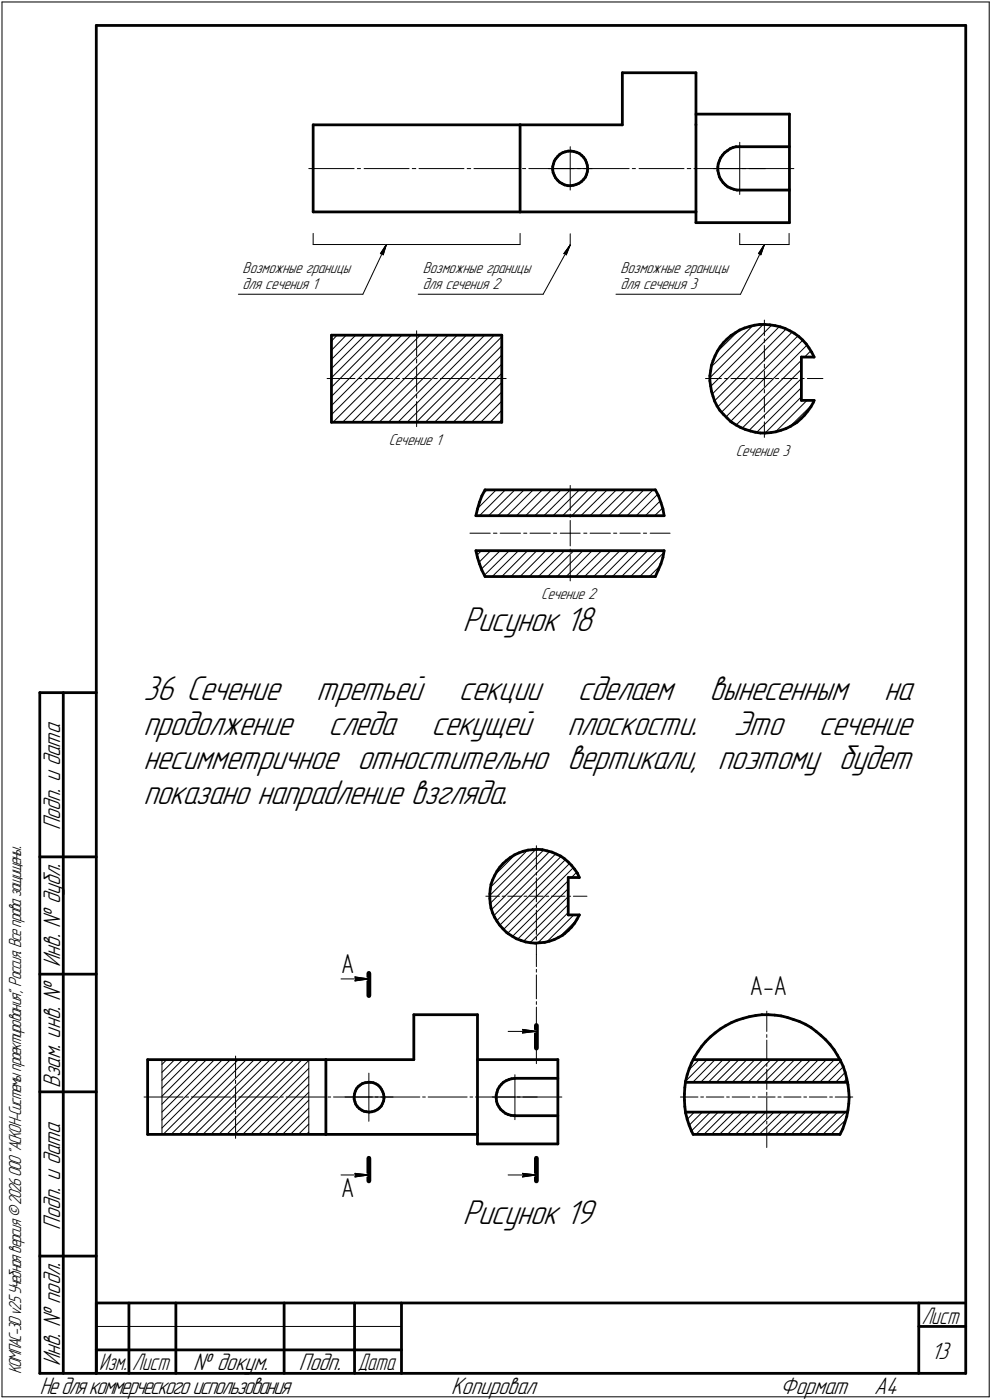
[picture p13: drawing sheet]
<svg xmlns="http://www.w3.org/2000/svg" width="211mm" height="298mm" viewBox="0 0 211 298" stroke-linecap="round" stroke-linejoin="round" font-family="sans-serif">
<defs><g id="words">
<g font-size="7.8">
<text x="98.5" y="134.3">Рисунок 18</text>
<text x="30.5" y="149">36 Сечение</text>
<text x="67.4" y="149">третьей</text>
<text x="97.7" y="149">секции</text>
<text x="122.9" y="149">сделаем</text>
<text x="151" y="149">вынесенным</text>
<text x="188.1" y="149">на</text>
<text x="30.5" y="156.4">продолжение</text>
<text x="69.9" y="156.4">следа</text>
<text x="91.8" y="156.4">секущей</text>
<text x="120.7" y="156.4">плоскости.</text>
<text x="156.1" y="156.4">Это</text>
<text x="174.2" y="156.4">сечение</text>
<text x="30.5" y="163.8">несимметричное отностительно вертикали, поэтому будет</text>
<text x="30.5" y="171.2">показано напраdление взгляда.</text>
<text x="98.5" y="260.7">Рисунок 19</text>
</g>
<g font-size="5.8">
<text x="72.6" y="207.2">А</text>
<text x="159.6" y="211.8">А-А</text>
<text x="72.6" y="254.8">А</text>
</g>
<g font-size="5.4">
<text x="12.8" y="176.8" transform="rotate(-90 12.8 176.8)">Подп. и дата</text>
<text x="12.8" y="205.9" transform="rotate(-90 12.8 205.9)">Инв. № дубл.</text>
<text x="12.8" y="231.7" transform="rotate(-90 12.8 231.7)">Взам. инв. №</text>
<text x="12.8" y="261.8" transform="rotate(-90 12.8 261.8)">Подп. и дата</text>
<text x="12.8" y="290.9" transform="rotate(-90 12.8 290.9)">Инв. № подл.</text>
<text x="41.1" y="291.8">№ докум.</text>
<text x="63.6" y="291.8">Подп.</text>
<text x="198.1" y="289.3">13</text>
<text x="8.5" y="296.7">Недлякоммерческогоиспользования</text>
<text x="96" y="296.8">Копировал</text>
<text x="166" y="296.8">Формат</text>
<text x="186" y="296.8">A4</text>
</g>
<g font-size="5.3">
<text x="196.1" y="281.8">Лист</text>
<text x="21.1" y="291.8">Изм.</text>
<text x="28.1" y="291.8">Лист</text>
<text x="76.1" y="291.8">Дата</text>
</g>
<text font-size="3.9" x="4.5" y="292.5" transform="rotate(-90 4.5 292.5)">КОМПАС-3Dv25Учебнаяверсия©2026ООО&quot;АСКОН-Системыпроектирования&quot;, Россия. Всеправазащищены.</text>
<g font-size="3.6">
<text x="51.6" y="58.1">Возможные границы</text>
<text x="90" y="58.1">Возможные границы</text>
<text x="132" y="58.1">Возможные границы</text>
<text x="51.6" y="61.5">для сечения 1</text>
<text x="90" y="61.5">для сечения 2</text>
<text x="132" y="61.5">для сечения 3</text>
<text x="82.7" y="94.7">Сечение 1</text>
<text x="156.5" y="97">Сечение 3</text>
<text x="115.2" y="127.6">Сечение 2</text>
</g>
</g></defs>
<g fill="#fff" stroke="#fff" stroke-width=".21">
<path d="M0 0h211.1v298.1h-211.1z"/>
<path d="M51.6 55.4h24.7v3.4h-24.7z"/>
<path d="M51.6 58.8h16.6v3.4h-16.6z"/>
<path d="M81.5 52.7l.7-.6v.8l-.6 1.7-1-.5z"/>
<path d="M132 55.4h24.6v3.4h-24.6z"/>
<path d="M132 58.8h17v3.4h-17z"/>
<path d="M162 52.7l.6-.6v.8l-.5 1.7-1.1-.5z"/>
<path d="M89.9 55.4h24.7v3.4h-24.7z"/>
<path d="M89.9 58.8h17.2v3.4h-17.2z"/>
<path d="M120.6 52.7l.7-.5-.1 .8-.6 1.6-1-.5z"/>
<path d="M82.7 92h11.9v3.4h-11.9z"/>
<path d="M115.1 125h12.4v3.4h-12.4z"/>
<path d="M156.5 94.3h12.2v3.5h-12.2z"/>
<path d="M72.6 202.6h2.8v5.8h-2.8z"/>
<path d="M72.6 250.2h2.8v5.9h-2.8z"/>
<path d="M75.4 207.9l2.4 .3 .7 .2-.7 .4-2.4 .2z"/>
<path d="M75.4 249.6l2.4 .3 .7 .3-.7 .3-2.4 .4z"/>
<path d="M159.6 207.2h7.9v5.8h-7.9z"/>
<path d="M110.9 218.9l2.6 .4 .6 .3-.6 .3-2.6 .3z"/>
<path d="M110.9 249.6l2.6 .3 .6 .3-.6 .3-2.6 .4z"/>
</g>
<g fill="none" stroke="#000" stroke-width=".21">
<path d="M.4 .4h210.1zM.4 .4v297zM210.5 .4v297zM65.7 35.9h9.7zM76 35.9h.7zM77.5 35.9h9.5zM87.7 35.9h.8zM89.2 35.9h9.5zM99.4 35.9h.8zM100.8 35.9h9.6zM111.2 35.9h.6zM112.5 35.9h9.7z"/>
<path d="M116.7 35.9h4.6zM121.3 35.9v4.6zM121.3 31.2v4.7zM121.3 35.9h4.7zM122.9 35.9h.6zM124.2 35.9h9.7zM134.5 35.9h.7zM136 35.9h9.5zM146.2 35.9h.8zM147.7 35.9h9.5zM151.8 35.9h5.6zM157.4 35.9v5.5z"/>
<path d="M157.4 30.3v5.6zM157.4 35.9h5.5zM157.9 35.9h.8zM159.3 35.9h9.6zM66.6 52.1h44.1zM66.6 49.7v2.4zM80.9 54l.5-.1zM81.4 53.9l.1 .4zM82.2 52.1l-.7 2.2zM82.2 52.1l-1.3 1.9zM82.2 52.1l-5 10.6zM110.7 49.7v2.4z"/>
<path d="M120 54l.3-.1zM120.3 53.9l.2 .4zM121.3 49.8v2.4zM121.3 52.2l-.8 2.1zM121.3 52.2l-1.3 1.8zM121.3 52.2l-5.7 10.5zM157.4 52.1h10.5zM157.4 49.7v2.4zM161.4 54l.3-.1zM161.7 53.9l.2 .4zM162.6 52.1l-.7 2.2zM162.6 52.1l-1.2 1.9z"/>
<path d="M162.6 52.1l-5 10.6zM167.9 49.7v2.4zM50.7 62.7h26.5zM70.5 78.5l7.1-7.1zM70.5 76.5l5.2-5.1zM71.7 71.4l-1.2 1.2zM73.7 71.4l-3.2 3.2zM81.5 71.4l-11 11.1zM83.5 71.4l-13 13zM88.6 70.4v5.4zM88.6 76.5v.8zM88.6 78v5.3z"/>
<path d="M89 62.7h26.6zM89.4 71.4l-18.5 18.5zM91.4 71.4l-18.5 18.5zM93.3 71.4l-18.5 18.5zM101.2 71.4l-18.6 18.5zM103.1 71.4l-18.4 18.5zM106.8 79.5l-10.4 10.4zM106.8 77.6l-12.3 12.3zM106.8 75.6l-14.3 14.3zM131.1 62.7h26.5zM151.3 78.1l8.9-8.8zM152.5 75l4.6-4.5z"/>
<path d="M162.6 68.2v3.3zM162.6 72.1v.8zM162.6 73.6v3.3zM162.6 77.6v.7zM162.6 79v1.6zM164.3 69.2l-13.1 13.1zM165.9 69.5l-14.3 14.4zM167.3 70l-15.2 15.3zM168.6 70.7l-15.9 15.9zM171.2 76l1.4-1.3zM173.1 76l.1-.1zM69.6 80.6h5.9z"/>
<path d="M70.5 88.3l17-16.9zM70.5 86.4l15-15zM70.5 80.4l9.1-9zM76.2 80.6h.8zM76.8 89.9l18.5-18.5zM77.6 80.6h6zM78.7 89.9l18.6-18.5zM80.7 89.9l18.5-18.5zM84.2 80.6h.8zM85.7 80.6h5.9zM86.6 89.9l18.6-18.5zM88.6 89.9l18.2-18.2z"/>
<path d="M88.6 84v.8zM88.6 85.5v5.3zM90.5 89.9l16.3-16.2zM92.3 80.6h.7zM93.7 80.6h6zM100.3 89.9l6.5-6.4zM100.3 80.6h.8zM101.8 80.6h5.9zM102.3 89.9l4.5-4.5zM106.8 89.3l-.5 .6zM106.8 87.4l-2.5 2.5zM106.8 81.4l-8.4 8.5z"/>
<path d="M150.1 80.6h3.4zM151 80.4l11.4-11.3zM153.5 87.8l16.3-16.3zM154.2 80.6h.7zM154.4 88.8l16.4-16.3zM155.4 89.7l16.3-16.2zM155.5 80.6h3.4zM156.6 90.5l13.9-13.8zM157.9 91.2l12.6-12.5zM159.3 91.7l11.2-11.1zM159.6 80.6h.7zM161 80.6h1.6z"/>
<path d="M161 92.1l9.5-9.6zM162.6 89.8v3.3zM162.6 88.4v.7zM162.6 84.4v3.3zM162.6 83v.7zM162.6 80.6v1.7zM162.6 80.6h1.7zM162.8 92.2l7.7-7.7zM165 80.6h.7zM165 91.9l6.7-6.6zM166.4 80.6h3.3zM168.1 90.8l4.7-4.6z"/>
<path d="M170.4 80.6h.7zM171.8 80.6h3.3zM100 113.5h4.3zM101.5 118.2l.9-.9zM101.7 108.2l3.9-3.9zM101.9 119.7l2.5-2.4zM102 109.8l5.5-5.5zM102.8 105.2l.8-.9zM104 109.8l5.6-5.5zM105 113.5h.7zM105.9 109.8l5.6-5.5zM106.4 113.5h4.3z"/>
<path d="M107.9 109.8l5.6-5.5zM109.9 109.8l5.5-5.5zM111.4 113.5h.7zM111.8 109.8l5.5-5.5zM112.8 113.5h4.3zM113.8 109.8l5.6-5.5zM115.7 109.8l5.6-5.5zM117.7 109.8l5.6-5.5zM117.8 113.5h.6zM119.2 113.5h2.1zM119.7 109.8l5.5-5.5zM121.3 118.3v5.4z"/>
<path d="M121.3 116.9v.7zM121.3 113.5v2.7zM121.3 103.4v5.3zM121.3 109.5v.7zM121.3 110.8v2.7zM121.3 113.5h2.1zM121.7 109.8l5.5-5.5zM123.6 109.8l5.6-5.5zM124.2 113.5h.7zM125.6 113.5h4.3zM125.6 109.8l5.5-5.5zM127.5 109.8l5.6-5.5z"/>
<path d="M130.6 113.5h.6zM131.5 109.8l5.5-5.5zM131.9 113.5h4.3zM133.4 109.8l5.5-5.5zM135 104.3l-5.5 5.5zM135.4 109.8l4.6-4.6zM136.9 113.5h.7zM137.3 109.8l3.2-3.1zM138.3 113.5h4.3zM139.3 109.8l1.7-1.6zM102.4 121.2l4-3.9zM103 122.5l5.4-5.2z"/>
<path d="M104.7 122.8l5.6-5.5zM106.8 122.8l5.5-5.5zM108.7 122.8l5.5-5.5zM110.7 122.8l5.5-5.5zM112.6 122.8l5.6-5.5zM114.6 122.8l5.5-5.5zM116.5 122.8l5.6-5.5zM118.5 122.8l5.5-5.5zM120.5 122.8l5.5-5.5zM122.4 122.8l5.6-5.5zM124.4 122.8l5.6-5.5zM126.3 122.8l5.6-5.5z"/>
<path d="M128.4 122.8l5.5-5.5zM130.3 122.8l5.5-5.5zM132.2 122.8l5.6-5.5zM134.2 122.8l5.6-5.5zM136.1 122.8l5.1-5.1zM138.2 122.8l2.3-2.3zM103.4 190.8h2.9zM104.1 190.8l9.9-10zM104.3 192.4l11.4-11.4zM104.4 188.9l7.8-7.8zM104.6 193.7l12.4-12.4zM105.1 195l13.2-13.2z"/>
<path d="M105.3 186.3l4.3-4.3zM105.7 196.1l13.7-13.7zM106.3 197l14-14zM106.8 190.8h.6zM107.1 198l14.1-14.2zM108 190.8h2.9zM108 198.7l14-14zM110.2 200l10.7-10.8zM111.5 190.8h.6zM112.7 190.8h1.4zM114.1 180.1v5.1zM114.1 185.8v.6z"/>
<path d="M114.1 186.9v5.1zM114.1 192.6v.6zM114.1 193.8v5.2zM114.1 199.6v.6zM114.1 190.8h1.5zM116.2 190.8h.6zM117.3 190.8h2.9zM119.1 199.5l3.7-3.7zM120.8 190.8h.6zM120.9 187.5l-11.8 11.9zM121.6 186.9l1.1-1.1zM122 190.8h2.9z"/>
<path d="M72.6 208.4h5.9zM75.5 208.9l3-.5zM75.5 208l.3 .4zM75.5 208l3 .4zM75.8 208.4l-.3 .5zM108.1 219.6h6zM111.2 220l2.9-.4zM111.2 219.2l.2 .4zM111.2 219.2l2.9 .4zM111.4 200.4l9.5-9.5zM111.4 219.6l-.2 .4zM112.8 200.7l8.1-8.1z"/>
<path d="M114.1 214.5v5zM114.1 213.3v.6zM114.1 207.6v5.1zM114.1 206.4v.6zM114.1 203.3v2.5zM114.1 200.7v2.6zM114.4 200.8l6.5-6.5zM116.3 200.6l5.8-5.8zM163.2 215.3v4.3zM30.6 233.6h8.3zM34.5 225.6v16zM34.5 238.5l12.8-12.9z"/>
<path d="M34.5 236.8l11.1-11.2zM34.5 235.1l9.4-9.5zM34.5 233.4l7.7-7.8zM34.5 231.7l6.1-6.1zM34.5 230l4.4-4.4zM34.5 228.3l2.7-2.7zM34.5 226.7l1-1.1zM39.5 233.6h.6zM40.7 233.6h8.3zM49.6 233.6h.6zM50.1 224.9v4.5zM50.1 230v.7z"/>
<path d="M50.1 231.3v4.6zM50.1 236.5v.7zM50.1 237.7v4.7zM50.8 233.6h8.3zM59.7 233.6h.6zM60.9 233.6h8.3zM65.7 225.6v16zM69.8 233.6h.6zM71 233.6h8.2zM73.4 233.6h5.1zM78.5 233.6h5.2zM78.5 233.6v5.2z"/>
<path d="M78.5 228.5v5.1zM79.8 233.6h.6zM81 233.6h8.3zM89.9 233.6h.6zM91.1 233.6h8.3zM100 233.6h.6zM101.2 233.6h8.3zM104.7 233.6h4.9zM109.6 233.6v4.8zM109.6 228.9v4.7zM109.6 233.6h4.7zM110.1 233.6h.6z"/>
<path d="M111.3 233.6h8.2zM114.1 221.3v5.2zM114.1 220.1v.6zM144.8 233.6h3.7zM145.9 237l.1-.2zM145.9 230.2l4.6-4.6zM146.6 227.8l2.2-2.2zM146.6 239.6l2.8-2.8zM147.7 236.8l-1.5 1.5zM149.1 233.6h.6zM150.3 233.6h3.7zM150.7 230.5l4.8-4.9z"/>
<path d="M152.1 225.6l-4.7 4.9zM152.4 230.5l4.8-4.9zM152.8 236.8l-4.7 4.8zM153.8 225.6l-4.7 4.9zM154.1 230.5l4.8-4.9zM154.6 233.6h.6zM155.8 233.6h3.7zM155.8 230.5l4.8-4.9zM157.5 230.5l4.8-4.9zM159.2 230.5l4.8-4.9zM160.1 233.6h.6zM160.9 230.5l4.8-4.9z"/>
<path d="M161.3 233.6h1.9zM162.6 230.5l4.8-4.9zM163.2 238.8v.6zM163.2 233.8v4.4zM163.2 232.6v.7zM163.2 229.9v2.1zM163.2 220.3v.6zM163.2 221.5v4.3zM163.2 226.5v.6zM163.2 227.7v2.2zM163.2 233.6h1.7zM164.3 230.5l4.8-4.9z"/>
<path d="M165.5 233.6h.7zM165.9 230.5l4.9-4.9zM166.8 233.6h3.6zM167.6 230.5l4.9-4.9zM169.3 230.5l4.9-4.9zM171 233.6h.6zM171 230.5l4.9-4.9zM172.2 233.6h3.7zM172.7 230.5l4.8-4.9zM174.4 230.5l4.5-4.5zM176.1 230.5l3.3-3.3zM176.5 233.6h.6z"/>
<path d="M177.7 233.6h3.7zM179.8 228.3l-2 2.2zM180.2 229.7l-.7 .8zM34.5 240.2l14.5-14.6zM34.7 241.6l16-16zM36.4 241.6l16-16zM38.1 241.6l16-16zM39.8 241.6l16-16zM41.5 241.6l16-16zM43.2 241.6l16-16zM44.9 241.6l16-16zM46.6 241.6l16-16z"/>
<path d="M48.3 241.6l16-16zM50 241.6l15.7-15.8zM51.6 241.6l14.1-14.1zM53.3 241.6l12.4-12.4zM55 241.6l10.7-10.7zM56.7 241.6l9-9zM58.4 241.6l7.3-7.3zM60.1 241.6l5.6-5.6zM61.8 241.6l3.9-3.9zM63.5 241.6l2.2-2.2zM65.2 241.6l.5-.6zM72.6 250.2h5.9z"/>
<path d="M75.5 250.6l3-.4zM75.5 249.9l.3 .3zM75.5 249.9l3 .3zM75.8 250.2l-.3 .4zM108.1 250.2h6zM111.2 250.6l2.9-.4zM111.2 249.9l.2 .3zM111.2 249.9l2.9 .3zM111.4 250.2l-.2 .4zM147.2 240.8l3.9-4zM149.8 241.6l4.7-4.8zM151.4 241.6l4.8-4.8z"/>
<path d="M153.1 241.6l4.8-4.8zM154.8 241.6l4.8-4.8zM156.5 241.6l4.8-4.8zM158.2 241.6l4.8-4.8zM159.9 241.6l4.8-4.8zM161.5 241.6l4.9-4.8zM163.2 240v4.3zM163.2 241.6l4.9-4.8zM164.9 241.6l4.9-4.8zM166.6 241.6l4.8-4.8zM168.3 241.6l4.8-4.8zM170 241.6l4.8-4.8z"/>
<path d="M171.7 241.6l4.8-4.8zM173.4 241.6l4.8-4.8zM175.1 241.6l4.8-4.8zM176.8 241.6l3.2-3.2zM178.5 241.6l.5-.6zM.4 297.4h210.1zM20.5 282.4h64.9z"/>
</g>
<g fill="none" stroke="#000" stroke-width=".59">
<path d="M20.5 5.4h185zM20.5 5.4v287zM132.4 15.5h15.7zM132.4 15.5v11.1zM148.1 15.5v11.1zM205.5 5.4v287zM66.6 26.6v18.5zM66.6 26.6h44.1zM110.7 26.6v18.5zM110.7 26.6h21.7zM117.6 35.5v.7zM117.6 36.2l.1 .5z"/>
<path d="M117.7 36.7l.2 .6zM117.8 34.9l-.2 .6zM117.9 34.3l-.1 .6zM117.9 37.3l.3 .5zM118.2 37.8l.4 .6zM118.3 33.8l-.4 .5zM118.6 38.4l.4 .4zM118.7 33.3l-.4 .5zM119 38.8l.6 .3zM119.1 32.9l.6-.4zM119.1 32.9l-.4 .4zM119.6 39.1l.5 .3z"/>
<path d="M119.7 32.5l.5-.2zM120.1 39.4l.7 .1zM120.2 32.3l.7-.1zM120.8 39.5h.6zM120.9 32.2h.6zM121.4 39.5h.6zM121.5 32.2l.6 .1zM122 39.5l.6-.2zM122.1 32.3l.6 .1zM122.6 39.3l.6-.3zM122.7 32.4l.6 .3zM123.2 39l.5-.3z"/>
<path d="M123.3 32.7l.5 .4zM123.8 33.1l.4 .4zM124.1 38.3l-.4 .4zM124.2 33.5l.3 .5zM124.5 34l.3 .6zM124.5 37.8l-.4 .5zM124.8 34.6l.2 .6zM124.8 37.2l-.3 .6zM125 35.2l.1 .7zM125 36.6l-.2 .6zM125.1 36l-.1 .6zM125.1 36h.1"/>
<path d="M148.1 26.6v18.5zM148.1 24.3h19.9zM152.7 35.6v.7zM152.7 36.3l.2 .7zM152.8 34.9l-.1 .7zM152.9 37l.2 .7zM153.1 34.2l-.3 .7zM153.1 37.7l.3 .6zM153.3 33.6l-.2 .6zM153.4 38.3l.4 .6zM153.8 33l-.5 .6zM153.8 38.9l.5 .5z"/>
<path d="M154.2 32.5l.6-.4zM154.2 32.5l-.4 .5zM154.3 39.4l.6 .4zM154.8 32.1l.6-.4zM154.9 39.8l.5 .2zM155.4 31.7l.6-.3zM156 31.4l.6-.2zM156.6 31.2h.8zM157.4 31.2h10.6zM168 24.3v23.1zM66.6 45.1h44.1zM110.7 45.1h37.4z"/>
<path d="M148.1 45.1v2.3zM148.1 47.4h19.9zM155.4 40l.7 .3zM156.1 40.3l.7 .2zM156.8 40.5h.6zM157.4 40.5h10.6zM70.5 71.4v18.5zM70.5 71.4h36.3zM106.8 71.4v18.5zM151.2 78.9l-.2 1.1zM151.4 77.8l-.2 1.1zM151.7 76.8l-.3 1z"/>
<path d="M152.1 75.8l-.4 1zM152.7 74.8l-.6 1zM153.2 73.8l-.5 1zM153.9 73l.8-.8zM153.9 73l-.7 .8zM154.7 72.2l.8-.7zM155.5 71.5l1-.6zM156.5 70.9l.9-.6zM157.4 70.3l1-.5zM158.4 69.8l1.1-.3zM159.5 69.5l1-.2zM160.5 69.3l1.1-.2z"/>
<path d="M161.6 69.1h1.1zM162.7 69.1l1.1 .1zM163.8 69.2l1.1 .1zM164.9 69.3l1.1 .3zM166 69.6l1 .3zM167 69.9l1.1 .5zM168.1 70.4l.9 .6zM169 71l.9 .6zM169.9 71.6l.9 .8zM170.5 76h2.7zM170.5 76v9.3zM170.8 72.4l.7 .8z"/>
<path d="M171.5 73.2l.6 .9zM172.1 74.1l.6 .9zM172.7 75l.5 1zM70.5 89.9h36.3zM151 80v1.1zM151 81.1l.2 1.1zM151.2 82.2l.2 1.1zM151.4 83.3l.3 1.1zM151.7 84.4l.4 1zM152.1 85.4l.5 1zM152.6 86.4l.6 1zM153.2 87.4l.7 .8z"/>
<path d="M153.9 88.2l.8 .8zM154.7 89l.7 .7zM155.4 89.7l.3 .2zM155.7 89.9l.9 .6zM156.6 90.5l1 .5zM157.6 91l1 .4zM158.6 91.4l1.1 .4zM159.7 91.8l1 .2zM160.7 92l1.1 .2zM161.8 92.2h1.1zM162.9 92.2l1.1-.1zM164 92.1l1.1-.2z"/>
<path d="M165.1 91.9l1.1-.3zM166.2 91.6l1-.3zM167.2 91.3l1-.5zM168.2 90.8l1-.6zM169.2 90.2l.4-.3zM169.6 89.9l.8-.7zM170.4 89.2l.8-.8zM170.5 85.3h2.7zM171.9 87.5l-.7 .9zM172.6 86.6l-.7 .9zM173.1 85.7l-.5 .9zM173.2 85.3l-.1 .4z"/>
<path d="M101.3 117.3h40zM101.3 109.8h40zM101.3 117.3l.3 1.4zM101.6 108.4l-.3 1.4zM101.6 118.7l.4 1.4zM102 106.9l-.4 1.5zM102.5 105.6l-.5 1.3zM103.2 104.3h36.2zM103.2 104.3l-.7 1.3zM139.4 104.3l.7 1.3zM140.1 105.6l.5 1.4zM140.6 107l.5 1.4z"/>
<path d="M141.1 118.7l-.5 1.4zM141.1 108.4l.2 1.4zM141.3 117.3l-.2 1.4zM102 120.1l.5 1.3zM102.5 121.4l.7 1.4zM103.2 122.8h36.2zM140 121.4l-.6 1.4zM140.6 120.1l-.6 1.3zM8.5 147.5v144.9zM8.5 147.5h12zM13.5 147.5v144.9zM8.5 182.5h12z"/>
<path d="M104.2 190.3v1zM104.2 191.3l.1 1.1zM104.3 189.3l-.1 1zM104.3 192.4l.2 1zM104.5 188.3l-.2 1zM104.5 193.4l.3 1zM104.8 187.4l-.3 .9zM104.8 194.4l.4 .9zM105.2 186.4l-.4 1zM105.2 195.3l.5 .9zM105.7 185.5l-.5 .9zM105.7 196.2l.6 .8z"/>
<path d="M106.3 184.7l-.6 .8zM106.3 197l.7 .8zM107 183.9l.8-.7zM107 183.9l-.7 .8zM107 197.8l.8 .7zM107.8 183.2l.7-.6zM107.8 198.5l.3 .3zM108.1 198.8l1 .6zM108.5 182.6l1-.6zM109.1 199.4l.8 .5zM109.5 182l.9-.4zM109.9 199.9l.9 .3z"/>
<path d="M110.4 181.6l.9-.3zM111.3 181.3l1.1-.3zM112.4 181l1-.1zM113.4 180.9l1-.1zM114.4 180.8l1 .1zM115.4 180.9l1 .3zM116.4 181.2l1 .2zM117.4 181.4l1 .5zM118.4 181.9l.9 .4zM118.8 199.6l.9-.5zM119.3 182.3l.8 .6zM119.7 199.1l.4-.3z"/>
<path d="M120.1 198.8l.8-.7zM120.1 182.9l.8 .7zM120.9 186.9h2.4zM120.9 186.9v7.9zM120.9 194.8h2.4zM120.9 183.6l.7 .6zM121.6 197.4l-.7 .7zM121.6 184.2l.7 .9zM122.3 196.6l-.7 .8zM122.3 185.1l.6 .8zM122.8 195.7l-.5 .9zM122.9 185.9l.4 1z"/>
<path d="M123.3 194.8l-.5 .9zM8.5 207.4h12zM88.1 216.1h13.5zM88.1 216.1v9.5zM101.6 216.1v9.5zM110.8 200.2l1 .4zM111.8 200.6l1.1 .1zM112.9 200.7l1 .1zM113.9 200.8l1-.1zM114.9 200.7h1zM115.9 200.7l1-.3zM116.9 200.4l1-.3z"/>
<path d="M117.9 200.1l.9-.5zM152.1 220l1.1-.9zM153.2 219.1l1.1-.7zM154.3 218.4l1.3-.6zM155.6 217.8l1.2-.5zM156.8 217.3l1.4-.5zM158.2 216.8l1.2-.3zM159.4 216.5l1.4-.3zM160.8 216.2l1.3-.1zM162.1 216.1h1.4zM163.5 216.1l1.3 .1zM164.8 216.2l1.4 .1z"/>
<path d="M166.2 216.3l1.4 .4zM167.6 216.7l1.2 .4zM168.8 217.1l1.3 .4zM170.1 217.5l1.3 .6zM171.4 218.1l1.2 .7zM172.6 218.8l1.1 .8zM173.7 219.6l1 .9zM8.5 232.5h12zM31.4 225.6v16zM31.4 225.6h37.9zM69.3 225.6v16zM69.3 225.6h18.8z"/>
<path d="M75.4 233.5v.5zM75.4 234l.1 .6zM75.4 232.9v.6zM75.5 234.6l.2 .5zM75.6 232.3l-.2 .6zM75.7 235.1l.3 .5zM75.9 231.8l-.3 .5zM76 235.6l.5 .5zM76.2 231.4l.4-.3zM76.2 231.4l-.3 .4zM76.5 236.1l.5 .3zM76.6 231.1l.5-.4z"/>
<path d="M77 236.4l.5 .2zM77.1 230.7l.6-.2zM77.5 236.6l.5 .1zM77.7 230.5h.6zM78 236.7l.6 .1zM78.3 230.5h.5zM78.6 236.8l.6-.1zM78.8 230.5h.6zM79.2 236.7l.6-.1zM79.4 230.5l.6 .3zM79.8 236.6l.5-.3zM80 230.8l.4 .3z"/>
<path d="M80.3 236.3l.4-.3zM80.4 231.1l.5 .4zM80.7 236l.4-.5zM80.9 231.5l.3 .5zM81.2 232l.2 .5zM81.4 235l-.3 .5zM81.4 232.5l.2 .5zM81.6 233l.1 .6zM81.6 234.4l-.2 .6zM81.7 233.8l-.1 .6zM81.7 233.6v.2zM101.6 225.6h17.1z"/>
<path d="M101.6 225.6v16zM105.6 233.2v.6zM105.6 233.8l.1 .7zM105.7 234.5l.1 .6zM105.7 232.6l-.1 .6zM105.8 235.1l.4 .6zM105.9 232l-.2 .6zM106.2 235.7l.3 .5zM106.3 231.4l-.4 .6zM106.5 236.2l.5 .4zM106.7 230.9l-.4 .5zM107 236.6l.5 .5z"/>
<path d="M107.1 230.5l.6-.4zM107.1 230.5l-.4 .4zM107.5 237.1l.6 .2zM107.7 230.1l.6-.2zM108.1 237.3l.6 .2zM108.3 229.9l.6-.2zM108.7 237.5l.7 .1zM108.9 229.7l.7-.1zM109.4 237.6h.2zM109.6 229.6h9.1zM109.6 237.6h9.1zM118.7 225.6v18z"/>
<path d="M145.6 232.9v1.4zM145.6 234.3l.1 1.3zM145.7 231.6l-.1 1.3zM145.7 235.6l.2 1.4zM145.9 236.8h34.4zM145.9 230.5h34.4zM145.9 230.2l-.2 1.4zM145.9 237l.3 1.3zM146.2 228.9l-.3 1.3zM146.2 238.3l.4 1.3zM146.6 227.6l-.4 1.3zM146.6 239.6l.6 1.3z"/>
<path d="M147.2 226.3l-.6 1.3zM147.5 225.6h31.2zM147.7 225.1l-.5 1.2zM148.5 223.9l-.8 1.2zM149.3 222.8l-.8 1.1zM150.1 221.8l1-1zM150.1 221.8l-.8 1zM151.1 220.8l1-.8zM174.7 220.5l1 .9zM175.7 221.4l.9 1zM176.6 222.4l.9 1.1zM177.5 223.5l.6 1.1z"/>
<path d="M178.1 224.6l.7 1.2zM178.8 225.8l.6 1.3zM179.4 227.1l.4 1.2zM179.7 239.1l-.4 1.3zM179.8 228.3l.4 1.4zM180.2 237.7l-.5 1.4zM180.2 229.7l.2 1.3zM180.4 236.4l-.2 1.3zM180.4 231l.2 1.3zM180.6 235l-.2 1.4zM180.6 232.3l.1 1.4zM180.7 233.7l-.1 1.3z"/>
<path d="M31.4 241.6h37.9zM69.3 241.6h32.3zM101.6 241.6v2zM101.6 243.6h17.1zM147.2 240.9l.3 .7zM147.5 241.6h31.2zM179.3 240.4l-.6 1.2zM8.5 267.5h12zM20.5 277.5h185zM20.5 277.5v14.9zM27.4 277.5v14.9zM37.4 277.5v14.9z"/>
<path d="M60.5 277.5v14.9zM75.4 277.5v14.9zM85.4 277.5v14.9zM195.5 277.5v14.9zM8.5 292.4h12zM20.5 292.4h185zM20.5 287.4h6.9zM27.4 287.4h10zM37.4 287.4h23.1zM60.5 287.4h14.9zM75.4 287.4h10zM195.5 282.4h10z"/>
</g>
<g fill="#000" stroke="#000" stroke-width=".21">
<path d="M82.2 52.1l-.7 2.2-.1-.4zM82.2 52.1l-.8 1.8-.5 .1zM121.3 52.2l-.8 2.1-.2-.4zM121.3 52.2l-1 1.7-.3 .1zM162.6 52.1l-.7 2.2-.2-.4zM162.6 52.1l-.9 1.8-.3 .1zM75.8 208.4h2.7l-3 .5zM75.5 208l3 .4h-2.7zM111.4 219.6h2.7l-2.9 .4zM111.2 219.2l2.9 .4h-2.7zM75.8 250.2h2.7l-3 .4zM75.5 249.9l3 .3h-2.7z"/>
<path d="M111.4 250.2h2.7l-2.9 .4zM111.2 249.9l2.9 .3h-2.7z"/>
</g>
<path d="M78.5 207.3v4.7zM114.1 218.4v4.8zM78.5 246.6v4.9zM114.1 246.6v4.9z" fill="none" stroke="#000" stroke-width="1"/>
<use href="#words"/>
</svg>
